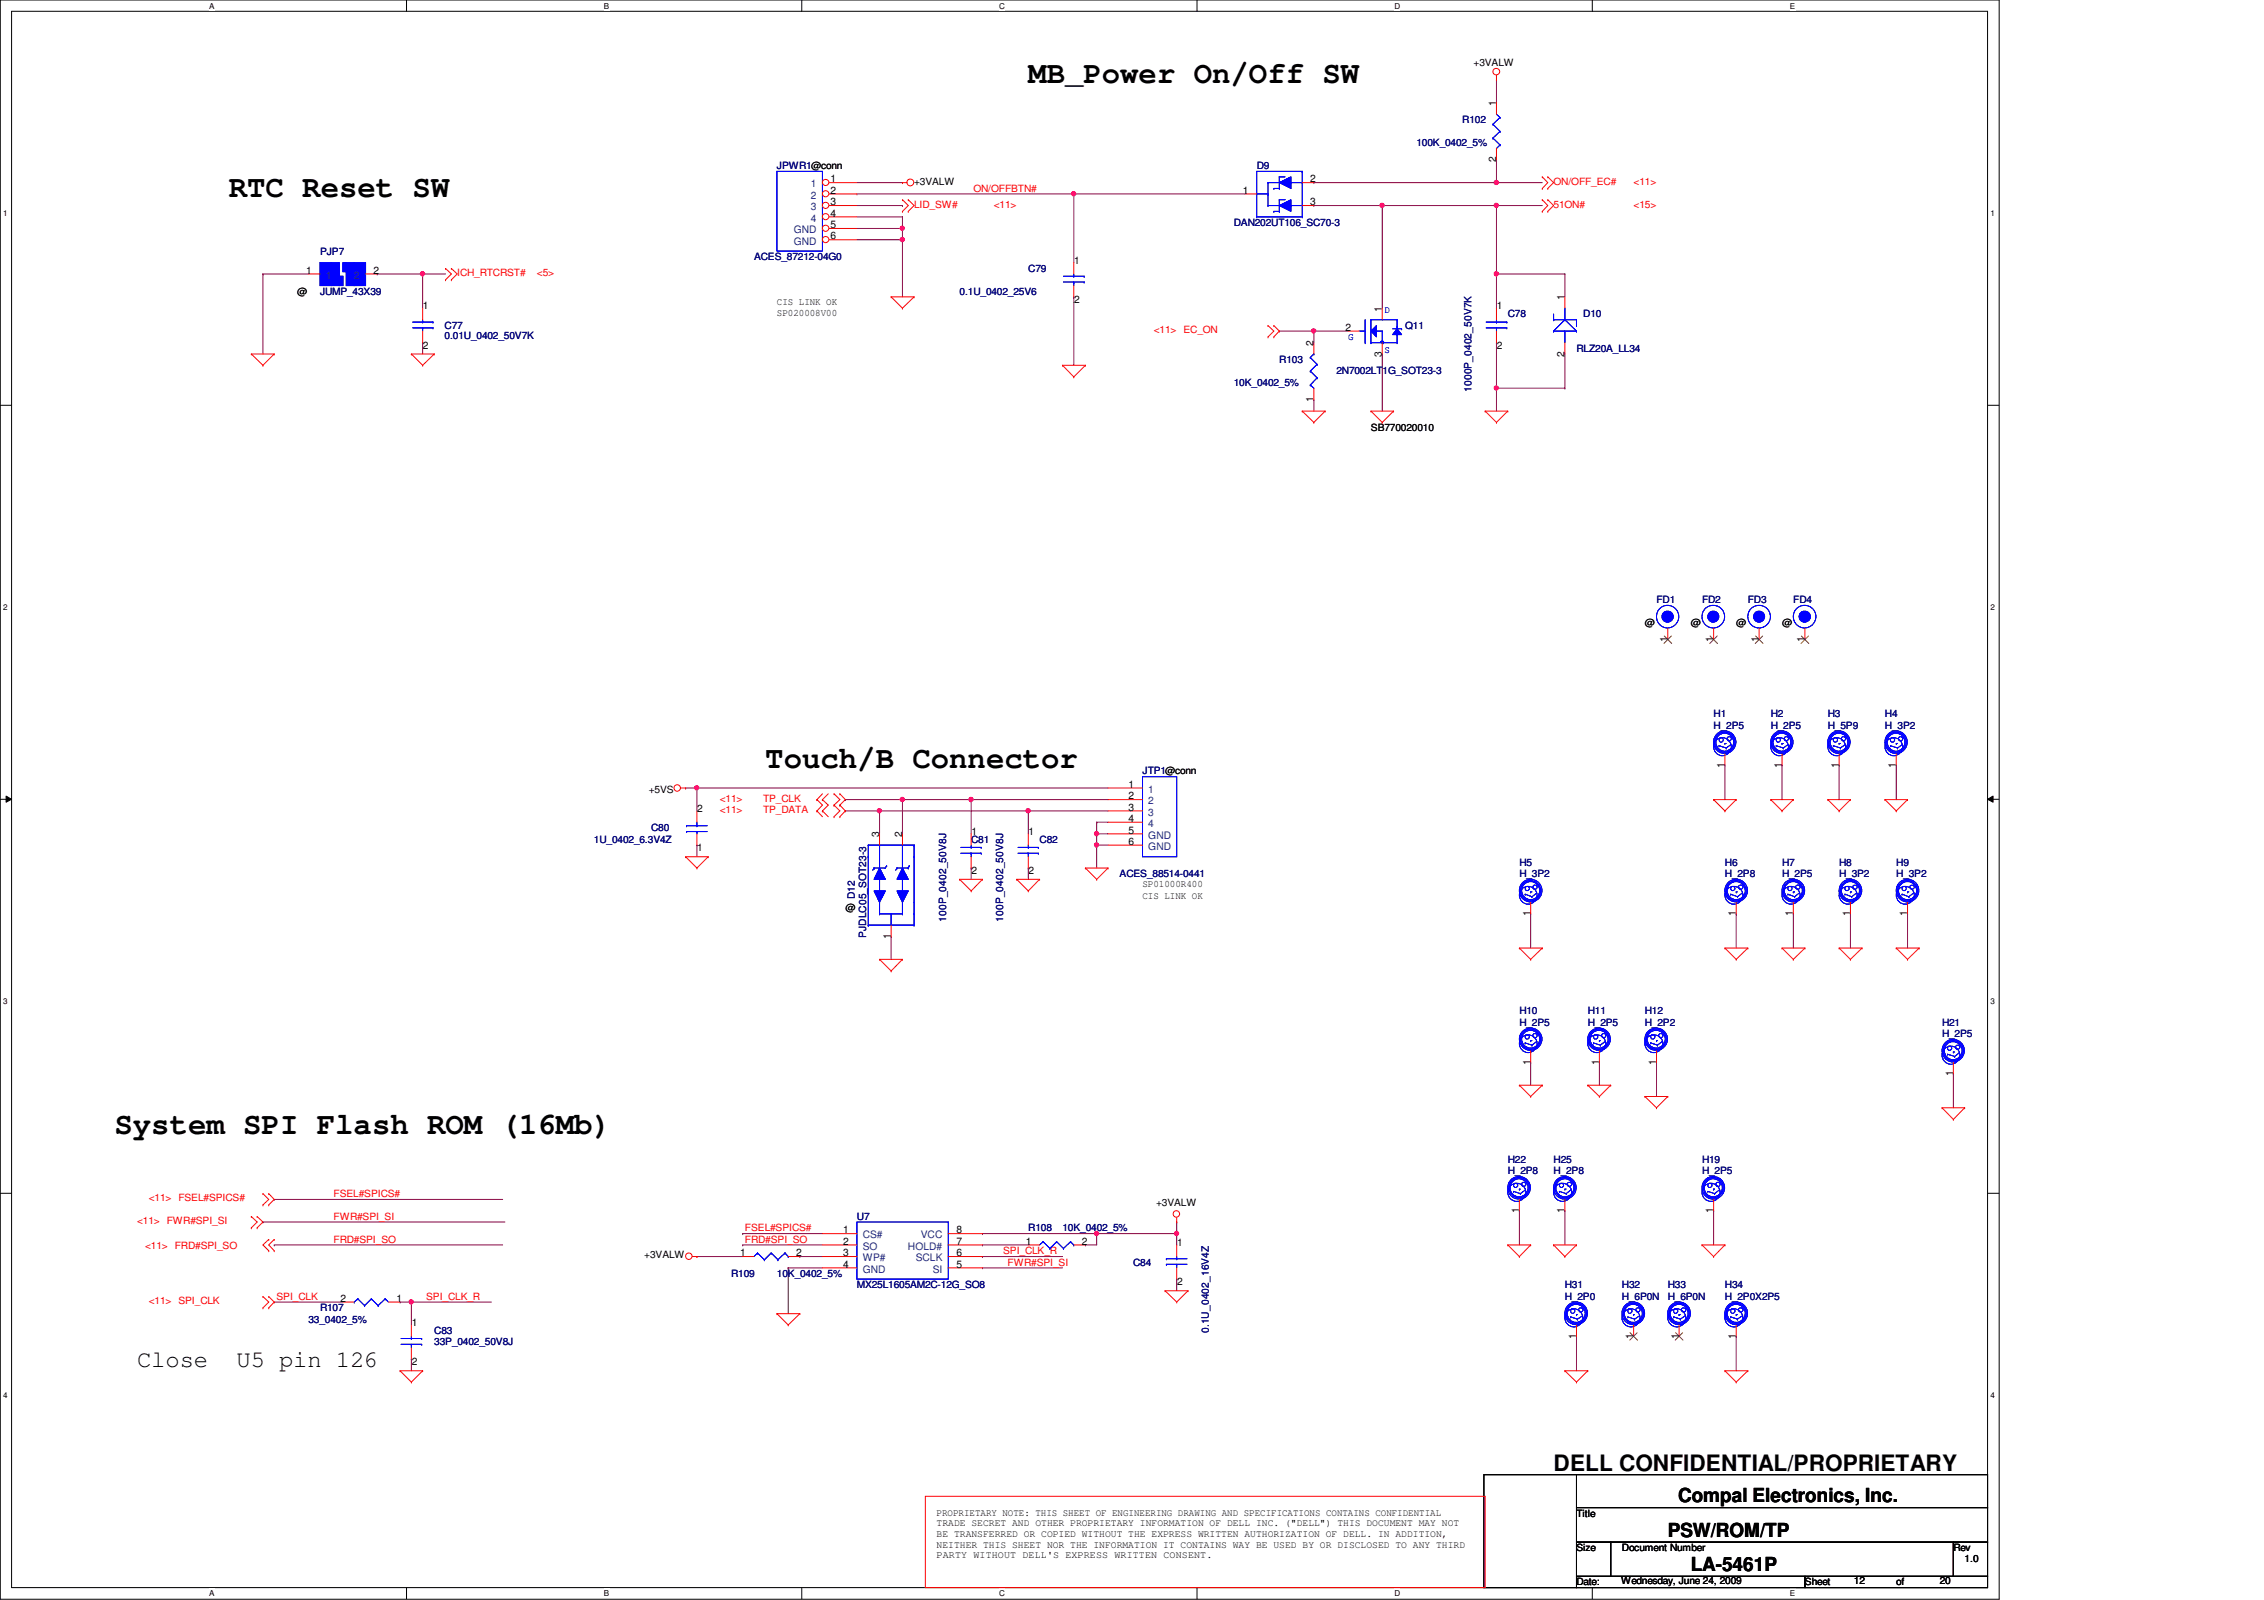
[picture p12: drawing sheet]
<svg xmlns="http://www.w3.org/2000/svg" width="297mm" height="210mm" viewBox="0 0 297 210" stroke-linecap="round" stroke-linejoin="round" font-family="sans-serif">
<defs><g id="words">
<g font-size="4">
<text x="134.9" y="10.9">MB_Power On/Off SW</text>
<text x="30" y="25.9">RTC Reset SW</text>
<text x="100.4" y="100.8">Touch/B Connector</text>
<text x="15" y="148.7">System SPI Flash ROM (16Mb)</text>
</g>
<g font-size="3.1">
<text x="18" y="179.3">Close</text>
<text x="31" y="179.3">U5 pin 126</text>
</g>
<text font-size="3" x="203.8" y="193">DELL CONFIDENTIAL/PROPRIETARY</text>
<g font-size="2.5">
<text x="220.2" y="197">Compal Electronics, Inc.</text>
<text x="218.8" y="201.7">PSW/ROM/TP</text>
<text x="221.8" y="206.2">LA-5461P</text>
</g>
<g font-size="1.4">
<text x="196.3" y="13.9" transform="rotate(-90 196.3 13.9)">1</text>
<text x="109" y="23.9">1</text>
<text x="171.9" y="23.9">2</text>
<text x="196.3" y="21.3" transform="rotate(-90 196.3 21.3)">2</text>
<text x="109" y="25.4">2</text>
<text x="109" y="26.9">3</text>
<text x="109" y="28.4">4</text>
<text x="109" y="29.9">5</text>
<text x="163.1" y="25.4">1</text>
<text x="171.9" y="26.9">3</text>
<text x="40.2" y="35.9">1</text>
<text x="49" y="35.9">2</text>
<text x="109" y="31.4">6</text>
<text x="140.9" y="34.6">1</text>
<text x="55.5" y="40.6">1</text>
<text x="140.9" y="39.8">2</text>
<text x="181.3" y="40.9" transform="rotate(-90 181.3 40.9)">1</text>
<text x="196.4" y="40.6">1</text>
<text x="205.3" y="39.4" transform="rotate(-90 205.3 39.4)">1</text>
<text x="55.5" y="45.7">2</text>
<text x="172.3" y="45.4" transform="rotate(-90 172.3 45.4)">2</text>
<text x="176.5" y="43.4">2</text>
<text x="181.3" y="46.8" transform="rotate(-90 181.3 46.8)">3</text>
<text x="196.4" y="45.7">2</text>
<text x="205.3" y="46.8" transform="rotate(-90 205.3 46.8)">2</text>
<text x="172.3" y="52.7" transform="rotate(-90 172.3 52.7)">1</text>
<text x="218.8" y="84.2" transform="rotate(-90 218.8 84.2)">1</text>
<text x="224.8" y="84.2" transform="rotate(-90 224.8 84.2)">1</text>
<text x="230.8" y="84.2" transform="rotate(-90 230.8 84.2)">1</text>
<text x="236.8" y="84.2" transform="rotate(-90 236.8 84.2)">1</text>
<text x="226.3" y="100.7" transform="rotate(-90 226.3 100.7)">1</text>
<text x="233.8" y="100.7" transform="rotate(-90 233.8 100.7)">1</text>
<text x="241.3" y="100.7" transform="rotate(-90 241.3 100.7)">1</text>
<text x="248.7" y="100.7" transform="rotate(-90 248.7 100.7)">1</text>
<text x="91.5" y="106.5">2</text>
<text x="148.1" y="107.8">4</text>
<text x="148.1" y="103.3">1</text>
<text x="148.1" y="104.9">2</text>
<text x="148.1" y="106.3">3</text>
<text x="91.5" y="111.7">1</text>
<text x="115.4" y="109.8" transform="rotate(-90 115.4 109.8)">3</text>
<text x="118.4" y="109.8" transform="rotate(-90 118.4 109.8)">2</text>
<text x="127.5" y="109.5">1</text>
<text x="135" y="109.5">1</text>
<text x="148.1" y="110.8">6</text>
<text x="148.1" y="109.3">5</text>
<text x="127.5" y="114.7">2</text>
<text x="135" y="114.7">2</text>
<text x="116.9" y="123.2" transform="rotate(-90 116.9 123.2)">1</text>
<text x="200.8" y="120.2" transform="rotate(-90 200.8 120.2)">1</text>
<text x="227.7" y="120.2" transform="rotate(-90 227.7 120.2)">1</text>
<text x="235.2" y="120.2" transform="rotate(-90 235.2 120.2)">1</text>
<text x="242.7" y="120.2" transform="rotate(-90 242.7 120.2)">1</text>
<text x="250.2" y="120.2" transform="rotate(-90 250.2 120.2)">1</text>
<text x="200.8" y="139.7" transform="rotate(-90 200.8 139.7)">1</text>
<text x="209.8" y="139.7" transform="rotate(-90 209.8 139.7)">1</text>
<text x="217.3" y="139.7" transform="rotate(-90 217.3 139.7)">1</text>
<text x="256.2" y="141.2" transform="rotate(-90 256.2 141.2)">1</text>
<text x="110.6" y="161.8">1</text>
<text x="125.5" y="161.8">8</text>
<text x="199.3" y="159.2" transform="rotate(-90 199.3 159.2)">1</text>
<text x="205.3" y="159.2" transform="rotate(-90 205.3 159.2)">1</text>
<text x="224.8" y="159.2" transform="rotate(-90 224.8 159.2)">1</text>
<text x="97.1" y="164.8">1</text>
<text x="104.5" y="164.8">2</text>
<text x="110.6" y="163.3">2</text>
<text x="110.6" y="164.8">3</text>
<text x="110.6" y="166.3">4</text>
<text x="125.5" y="163.3">7</text>
<text x="125.5" y="164.8">6</text>
<text x="125.5" y="166.3">5</text>
<text x="134.6" y="163.3">1</text>
<text x="141.9" y="163.3">2</text>
<text x="154.4" y="163.5">1</text>
<text x="44.7" y="170.8">2</text>
<text x="52" y="170.8">1</text>
<text x="54" y="173.9">1</text>
<text x="154.4" y="168.6">2</text>
<text x="54" y="179.1">2</text>
<text x="206.8" y="175.6" transform="rotate(-90 206.8 175.6)">1</text>
<text x="214.3" y="175.6" transform="rotate(-90 214.3 175.6)">1</text>
<text x="220.3" y="175.6" transform="rotate(-90 220.3 175.6)">1</text>
<text x="227.7" y="175.6" transform="rotate(-90 227.7 175.6)">1</text>
</g>
<g font-size="1.4" fill="#004080">
<text x="106.4" y="24.6">1</text>
<text x="106.4" y="26.1">2</text>
<text x="106.4" y="27.6">3</text>
<text x="106.4" y="29.1">4</text>
<text x="104.1" y="30.6">GND</text>
<text x="104.1" y="32.1">GND</text>
<text x="42.8" y="36.6">1</text>
<text x="46.4" y="36.6">2</text>
<text x="150.7" y="104">1</text>
<text x="150.7" y="105.5">2</text>
<text x="150.7" y="107">3</text>
<text x="150.7" y="108.5">4</text>
<text x="150.7" y="111.5">GND</text>
<text x="150.7" y="110">GND</text>
<text x="113.2" y="162.5">CS#</text>
<text x="113.2" y="164">SO</text>
<text x="113.2" y="165.5">WP#</text>
<text x="113.2" y="167">GND</text>
<text x="119.1" y="164">HOLD#</text>
<text x="120.1" y="165.5">SCLK</text>
<text x="120.8" y="162.5">VCC</text>
<text x="122.4" y="167">SI</text>
</g>
<g font-size="1.3">
<text x="193.3" y="8.7">+3VALW</text>
<text x="119.9" y="24.3">+3VALW</text>
<text x="39" y="38.7">@</text>
<text x="101.9" y="40">CIS LINK OK</text>
<text x="101.9" y="41.5">SP020008V00</text>
<text x="179.9" y="56.6">SB770020010</text>
<text x="215.8" y="82.1">@</text>
<text x="221.8" y="82.1">@</text>
<text x="227.8" y="82.1">@</text>
<text x="233.8" y="82.1">@</text>
<text x="85.1" y="104">+5VS</text>
<text x="110.9" y="119.5">@</text>
<text x="149.9" y="116.4">SP01000R400</text>
<text x="149.9" y="117.9">CIS LINK OK</text>
<text x="151.7" y="158.2">+3VALW</text>
<text x="84.5" y="165.1">+3VALW</text>
<text x="122.9" y="198.8">PROPRIETARY NOTE: THIS SHEET OF ENGINEERING DRAWING AND SPECIFICATIONS CONTAINS CONFIDENTIAL</text>
<text x="122.9" y="200.2">TRADE SECRET AND OTHER PROPRIETARY INFORMATION OF DELL INC. (&quot;DELL&quot;) THIS DOCUMENT MAY NOT</text>
<text x="122.9" y="201.6">BE TRANSFERRED OR COPIED WITHOUT THE EXPRESS WRITTEN AUTHORIZATION OF DELL. IN ADDITION,</text>
<text x="122.9" y="203">NEITHER THIS SHEET NOR THE INFORMATION IT CONTAINS WAY BE USED BY OR DISCLOSED TO ANY THIRD</text>
<text x="206.8" y="199">Title</text>
<text x="206.8" y="203.5">Size</text>
<text x="212.8" y="203.5">Document Number</text>
<text x="256.3" y="203.5">Rev</text>
<text x="122.9" y="204.4">PARTY WITHOUT DELL'S EXPRESS WRITTEN CONSENT.</text>
<text x="206.8" y="208">Date:</text>
<text x="212.7" y="207.8">Wednesday, June 24, 2009</text>
<text x="236.8" y="208">Sheet</text>
<text x="243.2" y="207.8">12</text>
<text x="248.8" y="208">of</text>
<text x="254.5" y="207.8">20</text>
<text x="257.8" y="205">1.0</text>
</g>
<g font-size="1.3" fill="#000080">
<text x="191.9" y="16.2">R102</text>
<text x="101.9" y="22.1">JPWR1@conn</text>
<text x="164.9" y="22.1">D9</text>
<text x="185.8" y="19.1">100K_0402_5%</text>
<text x="161.9" y="29.6">DAN202UT106_SC70-3</text>
<text x="42" y="33.4">PJP7</text>
<text x="98.9" y="34.1">ACES_87212-04G0</text>
<text x="134.9" y="35.6">C79</text>
<text x="42" y="38.7">JUMP_43X39</text>
<text x="125.9" y="38.7">0.1U_0402_25V6</text>
<text x="197.8" y="41.6">C78</text>
<text x="207.7" y="41.6">D10</text>
<text x="58.3" y="43.1">C77</text>
<text x="58.3" y="44.5">0.01U_0402_50V7K</text>
<text x="167.8" y="47.6">R103</text>
<text x="184.4" y="43.1">Q11</text>
<text x="206.8" y="46.1">RLZ20A_LL34</text>
<text x="161.9" y="50.6">10K_0402_5%</text>
<text x="175.3" y="49.1">2N7002LT1G_SOT23-3</text>
<text x="193.1" y="51.4" transform="rotate(-90 193.1 51.4)">1000P_0402_50V7K</text>
<text x="217.3" y="79.1">FD1</text>
<text x="223.3" y="79.1">FD2</text>
<text x="229.3" y="79.1">FD3</text>
<text x="235.3" y="79.1">FD4</text>
<text x="224.8" y="94.1">H1</text>
<text x="224.8" y="95.6">H_2P5</text>
<text x="232.3" y="94.1">H2</text>
<text x="232.3" y="95.6">H_2P5</text>
<text x="239.8" y="94.1">H3</text>
<text x="239.8" y="95.6">H_5P9</text>
<text x="247.3" y="94.1">H4</text>
<text x="247.3" y="95.6">H_3P2</text>
<text x="149.9" y="101.6">JTP1@conn</text>
<text x="77.9" y="110.6">1U_0402_6.3V4Z</text>
<text x="85.4" y="109.1">C80</text>
<text x="127.4" y="110.6">C81</text>
<text x="136.4" y="110.6">C82</text>
<text x="199.3" y="113.6">H5</text>
<text x="226.3" y="113.6">H6</text>
<text x="233.8" y="113.6">H7</text>
<text x="241.3" y="113.6">H8</text>
<text x="248.8" y="113.6">H9</text>
<text x="112.1" y="117.9" transform="rotate(-90 112.1 117.9)">D12</text>
<text x="146.9" y="115.1">ACES_88514-0441</text>
<text x="199.3" y="115.1">H_3P2</text>
<text x="226.3" y="115.1">H_2P8</text>
<text x="233.8" y="115.1">H_2P5</text>
<text x="241.3" y="115.1">H_3P2</text>
<text x="248.8" y="115.1">H_3P2</text>
<text x="113.7" y="123" transform="rotate(-90 113.7 123)">PJDLC05_SOT23-3</text>
<text x="124.1" y="120.9" transform="rotate(-90 124.1 120.9)">100P_0402_50V8J</text>
<text x="131.6" y="120.9" transform="rotate(-90 131.6 120.9)">100P_0402_50V8J</text>
<text x="199.3" y="133.1">H10</text>
<text x="199.3" y="134.5">H_2P5</text>
<text x="208.3" y="133.1">H11</text>
<text x="208.3" y="134.5">H_2P5</text>
<text x="215.8" y="133.1">H12</text>
<text x="215.8" y="134.5">H_2P2</text>
<text x="254.8" y="134.5">H21</text>
<text x="254.8" y="136.1">H_2P5</text>
<text x="197.8" y="152.5">H22</text>
<text x="197.8" y="154">H_2P8</text>
<text x="203.8" y="152.5">H25</text>
<text x="203.8" y="154">H_2P8</text>
<text x="223.3" y="152.5">H19</text>
<text x="223.3" y="154">H_2P5</text>
<text x="112.4" y="160">U7</text>
<text x="134.9" y="161.5">R108</text>
<text x="139.4" y="161.5">10K_0402_5%</text>
<text x="95.9" y="167.5">R109</text>
<text x="101.9" y="167.5">10K_0402_5%</text>
<text x="148.7" y="166">C84</text>
<text x="40.5" y="173.5">33_0402_5%</text>
<text x="42" y="172">R107</text>
<text x="112.4" y="169">MX25L1605AM2C-12G_SO8</text>
<text x="205.3" y="169">H31</text>
<text x="205.3" y="170.5">H_2P0</text>
<text x="212.8" y="169">H32</text>
<text x="212.8" y="170.5">H_6P0N</text>
<text x="218.8" y="169">H33</text>
<text x="218.8" y="170.5">H_6P0N</text>
<text x="226.3" y="169">H34</text>
<text x="226.3" y="170.5">H_2P0X2P5</text>
<text x="57" y="175">C83</text>
<text x="57" y="176.5">33P_0402_50V8J</text>
<text x="158.6" y="174.9" transform="rotate(-90 158.6 174.9)">0.1U_0402_16V4Z</text>
</g>
<g font-size="1.3" fill="#f00">
<text x="119.9" y="27.3">LID_SW#</text>
<text x="127.7" y="25.1">ON/OFFBTN#</text>
<text x="130.4" y="27.3">&lt;11&gt;</text>
<text x="203.8" y="24.3">ON/OFF_EC#</text>
<text x="203.8" y="27.3">51ON#</text>
<text x="214.3" y="24.3">&lt;11&gt;</text>
<text x="214.3" y="27.3">&lt;15&gt;</text>
<text x="60" y="36.2">ICH_RTCRST#</text>
<text x="70.4" y="36.2">&lt;5&gt;</text>
<text x="151.4" y="43.7">&lt;11&gt; EC_ON</text>
<text x="94.4" y="105.2">&lt;11&gt;</text>
<text x="94.4" y="106.7">&lt;11&gt;</text>
<text x="100.1" y="105.2">TP_CLK</text>
<text x="100.1" y="106.7">TP_DATA</text>
<text x="18" y="160.6">&lt;11&gt; FWR#SPI_SI</text>
<text x="19.5" y="157.6">&lt;11&gt; FSEL#SPICS#</text>
<text x="43.8" y="160">FWR#SPI_SI</text>
<text x="43.8" y="157.1">FSEL#SPICS#</text>
<text x="97.7" y="161.5">FSEL#SPICS#</text>
<text x="19" y="163.9">&lt;11&gt; FRD#SPI_SO</text>
<text x="43.8" y="163">FRD#SPI_SO</text>
<text x="97.7" y="163">FRD#SPI_SO</text>
<text x="131.6" y="164.5">SPI_CLK_R</text>
<text x="132.2" y="166">FWR#SPI_SI</text>
<text x="19.5" y="171.1">&lt;11&gt; SPI_CLK</text>
<text x="36.3" y="170.5">SPI_CLK</text>
<text x="55.9" y="170.5">SPI_CLK_R</text>
</g>
<g font-size="1.3" fill="#00f">
<text x="181.6" y="41.1">D</text>
<text x="176.9" y="44.7">G</text>
<text x="181.6" y="46.3">S</text>
</g>
<g font-size="1.1">
<text x="27.4" y="1.1">A</text>
<text x="79.2" y="1.1">B</text>
<text x="131.1" y="1.1">C</text>
<text x="183" y="1.1">D</text>
<text x="234.8" y="1.1">E</text>
<text x=".4" y="28.3">1</text>
<text x="261.2" y="28.3">1</text>
<text x=".4" y="80">2</text>
<text x="261.2" y="80">2</text>
<text x=".4" y="131.7">3</text>
<text x="261.2" y="131.7">3</text>
<text x=".4" y="183.3">4</text>
<text x="261.2" y="183.3">4</text>
<text x="27.4" y="209.4">A</text>
<text x="79.2" y="209.4">B</text>
<text x="131.1" y="209.4">C</text>
<text x="183" y="209.4">D</text>
<text x="234.8" y="209.4">E</text>
</g>
</g></defs>
<path d="M0 0h262.3v209.8h-262.3zM1.5 1.5h259.3v206.8h-259.3z" fill="none" stroke="#000" stroke-width=".13"/>
<g fill="#fff">
<path d="M27.4 .2h.7v1.2h-.7z"/>
<path d="M27.4 208.4h.7v1.2h-.7z"/>
</g>
<path d="M53.3 0v1.5M53.3 208.3v1.5" fill="none" stroke="#000" stroke-width=".13"/>
<g fill="#fff">
<path d="M79.2 .2h.8v1.2h-.8z"/>
<path d="M79.2 208.4h.8v1.2h-.8z"/>
</g>
<path d="M105.2 0v1.5M105.2 208.3v1.5" fill="none" stroke="#000" stroke-width=".13"/>
<g fill="#fff">
<path d="M131.1 .2h.8v1.2h-.8z"/>
<path d="M131.1 208.4h.8v1.2h-.8z"/>
</g>
<path d="M157.1 0v1.5M157.1 208.3v1.5" fill="none" stroke="#000" stroke-width=".13"/>
<g fill="#fff">
<path d="M183 .2h.7v1.2h-.7z"/>
<path d="M183 208.4h.7v1.2h-.7z"/>
</g>
<path d="M208.9 0v1.5M208.9 208.3v1.5" fill="none" stroke="#000" stroke-width=".13"/>
<g fill="#fff">
<path d="M234.8 .2h.7v1.2h-.7z"/>
<path d="M234.8 208.4h.7v1.2h-.7z"/>
<path d="M.4 27.3h.6v1.2h-.6z"/>
<path d="M261.2 27.3h.5v1.2h-.5z"/>
<path d="M.4 79h.6v1.2h-.6z"/>
<path d="M261.2 79h.5v1.2h-.5z"/>
</g>
<path d="M0 53.2h1.5M260.8 53.2h1.5" fill="none" stroke="#000" stroke-width=".13"/>
<g fill="#fff">
<path d="M.4 130.7h.6v1.2h-.6z"/>
<path d="M261.2 130.7h.5v1.2h-.5z"/>
</g>
<path d="M0 104.9h1.5M.8 104.4l.7 .5-.7 .3zM260.8 104.9l.7-.5v.8zM260.8 104.9h1.5" fill="none" stroke="#000" stroke-width=".13"/>
<path d="M.8 104.4l.7 .5-.7 .3zM260.8 104.9l.7-.5v.8z" fill="#000"/>
<g fill="#fff">
<path d="M.4 182.4h.6v1.2h-.6z"/>
<path d="M261.2 182.4h.5v1.2h-.5z"/>
</g>
<path d="M0 156.5h1.5M260.8 156.5h1.5" fill="none" stroke="#000" stroke-width=".13"/>
<path d="M34.5 35.9h.1M34.5 35.9h6M55.5 35.9h.1M55.5 35.9v4.5M55.5 45h.1M55.5 45v1.4" fill="none" stroke="#800040" stroke-width=".13"/>
<circle cx="55.4" cy="35.9" r=".29" fill="#f0f"/>
<circle cx="55.4" cy="35.9" r=".29" fill="none" stroke="#f0f" stroke-width=".13"/>
<g fill="none" stroke="#800040" stroke-width=".13">
<path d="M34.5 35.9h.1M34.5 35.9v10.5M49.5 35.9h.1M49.5 35.9h9M55.5 35.9h.1M90 103.4h.1M90 103.4h55.4M91.4 103.4h.1M91.4 103.4v3M200.8 119.9h.1M200.8 119.9v4.5M226.3 100.4h.1"/>
<path d="M226.3 100.4v4.5M227.8 119.9h.1M227.8 119.9v4.5M233.8 100.4h.1M233.8 100.4v4.5M235.3 119.9h.1M235.3 119.9v4.5M241.3 100.4h.1M241.3 100.4v4.5M242.8 119.9h.1M242.8 119.9v4.5M248.8 100.4h.1"/>
<path d="M248.8 100.4v4.5M250.3 119.9h.1M250.3 119.9v4.5M200.8 139.4h.1M200.8 139.4v3M209.8 139.4h.1M209.8 139.4v3M217.3 139.4h.1M217.3 139.4v4.4"/>
</g>
<circle cx="91.4" cy="103.4" r=".29" fill="#f0f"/>
<circle cx="91.4" cy="103.4" r=".29" fill="none" stroke="#f0f" stroke-width=".13"/>
<path d="M91.4 110.9h.1M91.4 110.9v1.5M110.9 104.9h.1M110.9 104.9h7.5M118.4 104.9h.1M118.4 104.9v4.5M127.4 104.9h.1M127.4 104.9h18M127.4 104.9v4.5M116.9 122.9h.1M116.9 122.9v3" fill="none" stroke="#800040" stroke-width=".13"/>
<circle cx="127.4" cy="104.9" r=".29" fill="#f0f"/>
<circle cx="127.4" cy="104.9" r=".29" fill="none" stroke="#f0f" stroke-width=".13"/>
<path d="M134.9 106.4h.1M134.9 106.4h10.5" fill="none" stroke="#800040" stroke-width=".13"/>
<circle cx="134.9" cy="106.4" r=".29" fill="#f0f"/>
<circle cx="134.9" cy="106.4" r=".29" fill="none" stroke="#f0f" stroke-width=".13"/>
<path d="M118.4 104.9h.1M118.4 104.9h9" fill="none" stroke="#800040" stroke-width=".13"/>
<circle cx="118.4" cy="104.9" r=".29" fill="#f0f"/>
<circle cx="118.4" cy="104.9" r=".29" fill="none" stroke="#f0f" stroke-width=".13"/>
<path d="M115.4 106.4h.1M115.4 106.4h19.5M127.4 113.9h.1M127.4 113.9v1.5M134.9 113.9h.1M134.9 113.9v1.5" fill="none" stroke="#800040" stroke-width=".13"/>
<circle cx="115.4" cy="106.4" r=".29" fill="#f0f"/>
<circle cx="115.4" cy="106.4" r=".29" fill="none" stroke="#f0f" stroke-width=".13"/>
<path d="M110.9 106.4h.1M110.9 106.4h4.5M115.4 106.4h.1M115.4 106.4v3M134.9 106.4h.1M134.9 106.4v3M143.9 107.9h.1M143.9 110.9h.1M143.9 107.9h1.5M143.9 110.9v3" fill="none" stroke="#800040" stroke-width=".13"/>
<circle cx="143.9" cy="110.8" r=".29" fill="#f0f"/>
<circle cx="143.9" cy="110.8" r=".29" fill="none" stroke="#f0f" stroke-width=".13"/>
<path d="M54 170.8h.1M54 170.8v3" fill="none" stroke="#800040" stroke-width=".13"/>
<circle cx="53.9" cy="170.8" r=".29" fill="#f0f"/>
<circle cx="53.9" cy="170.8" r=".29" fill="none" stroke="#f0f" stroke-width=".13"/>
<g fill="none" stroke="#800040" stroke-width=".13">
<path d="M140.9 38.9h.1M140.9 25.4h.1M140.9 38.9v9M140.9 25.4h22.5M36 157.4h.1M36 157.4h30M34.5 160.3h.1M34.5 160.3h31.7M36 170.8h.1M36 163.3h.1M36 170.8h9M36 163.3h30"/>
<path d="M52.5 170.8h.1M52.5 170.8h12M54 178.3h.1M54 170.8h.1M54 178.3v1.5"/>
</g>
<circle cx="140.9" cy="25.4" r=".29" fill="#f0f"/>
<circle cx="140.9" cy="25.4" r=".29" fill="none" stroke="#f0f" stroke-width=".13"/>
<path d="M172.4 43.4h.1M172.4 43.4h4.5M172.4 43.4v1.6M181.4 46.4h.1M181.4 46.4v7.5" fill="none" stroke="#800040" stroke-width=".13"/>
<circle cx="172.3" cy="43.4" r=".29" fill="#f0f"/>
<circle cx="172.3" cy="43.4" r=".29" fill="none" stroke="#f0f" stroke-width=".13"/>
<path d="M181.4 27h.1M181.4 27v13.4" fill="none" stroke="#800040" stroke-width=".13"/>
<circle cx="181.3" cy="26.9" r=".29" fill="#f0f"/>
<circle cx="181.3" cy="26.9" r=".29" fill="none" stroke="#f0f" stroke-width=".13"/>
<path d="M172.4 27h.1M172.4 27h9M196.3 27h.1M196.3 27h6M196.3 35.9v4.5M167.8 43.4h.1M167.8 43.4h4.6M172.4 52.5h.1M172.4 52.5v1.4M196.3 40.4h.1M196.3 50.9h.1M196.3 50.9v3" fill="none" stroke="#800040" stroke-width=".13"/>
<circle cx="196.3" cy="26.9" r=".29" fill="#f0f"/>
<circle cx="196.3" cy="26.9" r=".29" fill="none" stroke="#f0f" stroke-width=".13"/>
<path d="M196.3 21h.1M196.3 24h.1M196.3 21v3M196.3 24h6" fill="none" stroke="#800040" stroke-width=".13"/>
<circle cx="196.3" cy="23.9" r=".29" fill="#f0f"/>
<circle cx="196.3" cy="23.9" r=".29" fill="none" stroke="#f0f" stroke-width=".13"/>
<path d="M196.3 27h.1M196.3 35.9h.1M196.3 27v8.9M196.3 35.9h9" fill="none" stroke="#800040" stroke-width=".13"/>
<circle cx="196.3" cy="35.9" r=".29" fill="#f0f"/>
<circle cx="196.3" cy="35.9" r=".29" fill="none" stroke="#f0f" stroke-width=".13"/>
<path d="M205.3 35.9h.1M205.3 35.9v3M196.3 50.9h.1M196.3 50.9h9M205.3 50.9h.1M205.3 46.4v4.5" fill="none" stroke="#800040" stroke-width=".13"/>
<circle cx="196.3" cy="50.9" r=".29" fill="#f0f"/>
<circle cx="196.3" cy="50.9" r=".29" fill="none" stroke="#f0f" stroke-width=".13"/>
<path d="M196.3 10.5h.1M196.3 10.5v3M172.4 24h.1M172.4 24h23.9M181.4 27h.1M181.4 27h14.9M196.3 45h.1M196.3 45v5.9M143.9 109.4h.1M143.9 109.4h1.5" fill="none" stroke="#800040" stroke-width=".13"/>
<circle cx="143.9" cy="109.4" r=".29" fill="#f0f"/>
<circle cx="143.9" cy="109.4" r=".29" fill="none" stroke="#f0f" stroke-width=".13"/>
<g fill="none" stroke="#800040" stroke-width=".13">
<path d="M143.9 107.9h.1M143.9 110.9h.1M143.9 109.4h.1M143.9 107.9v3M143.9 110.9h1.5M128.9 166.3h.1M128.9 164.8h.1M128.9 166.3h10.5M128.9 164.8h10.5M143.9 161.8h.1M143.9 161.8h10.5M154.4 167.8h.1"/>
<path d="M154.4 160.3h.1M154.4 161.8h.1M154.4 160.3v3M154.4 167.8v1.5"/>
</g>
<circle cx="154.4" cy="161.8" r=".29" fill="#f0f"/>
<circle cx="154.4" cy="161.8" r=".29" fill="none" stroke="#f0f" stroke-width=".13"/>
<circle cx="143.9" cy="161.8" r=".29" fill="#f0f"/>
<circle cx="143.9" cy="161.8" r=".29" fill="none" stroke="#f0f" stroke-width=".13"/>
<g fill="none" stroke="#800040" stroke-width=".13">
<path d="M112.4 25.4h.1M112.4 25.4h28.5M112.4 31.5h6M118.4 31.5h.1M118.4 31.5v7.4M140.9 25.4h.1M140.9 25.4v9.1M256.3 140.8h.1M256.3 140.8v4.5M91.4 164.8h.1M91.4 164.8h6M97.4 161.8h.1"/>
<path d="M97.4 163.3h.1M97.4 163.3h10.5M97.4 161.8h10.5M103.4 166.3h.1M103.4 166.3v6M103.4 166.3h4.5M104.9 164.8h.1M104.9 164.8h3M128.9 163.3h.1M128.9 161.8h.1M128.9 163.3h6M128.9 161.8h15"/>
<path d="M142.4 163.3h.1M143.9 161.8h.1M143.9 161.8v1.5h-1.5"/>
</g>
<circle cx="118.4" cy="31.4" r=".29" fill="#f0f"/>
<circle cx="118.4" cy="31.4" r=".29" fill="none" stroke="#f0f" stroke-width=".13"/>
<path d="M112.4 30h6M118.4 30h.1" fill="none" stroke="#800040" stroke-width=".13"/>
<circle cx="118.4" cy="29.9" r=".29" fill="#f0f"/>
<circle cx="118.4" cy="29.9" r=".29" fill="none" stroke="#f0f" stroke-width=".13"/>
<g fill="none" stroke="#800040" stroke-width=".13">
<path d="M112.4 28.4h6M112.4 27h6M112.4 24h6M118.4 31.5h.1M118.4 28.4h.1M118.4 27h.1M118.4 24h.1M118.4 30h.1M118.4 28.4v3.1M199.3 158.8h.1M199.3 158.8v4.5M205.3 158.8h.1"/>
<path d="M205.3 158.8v4.5M224.8 158.8h.1M224.8 158.8v4.5M206.8 175.3h.1M206.8 175.3v4.5M227.8 175.3h.1M227.8 175.3v4.5"/>
</g>
<g fill="none" stroke="#f00" stroke-width=".13">
<path d="M196.3 10.5h.1M196.3 9.9v.6M58.5 36.7h.1M58.5 35.2h.1M58.5 35.2l.7 .7-.7 .8M59.2 36.7h.1M59.2 35.2h.1M59.2 35.2l.8 .7-.8 .8M116.9 38.9h.1M116.9 38.9h3M116.9 38.9l1.5 1.5M118.4 24h.1"/>
<path d="M118.4 27.7h.1M118.4 26.2h.1M118.4 24h.6M118.4 26.2l.8 .8-.8 .7M119.2 27.7h.1M119.2 26.2h.1M119.2 26.2l.7 .8-.7 .7M119.9 38.9h.1M119.9 38.9l-1.5 1.5M202.3 24.7h.1M202.3 23.2h.1M202.3 27.7h.1"/>
<path d="M202.3 26.2h.1M202.3 23.2l.8 .8-.8 .7M202.3 26.2l.8 .8-.8 .7M203.1 24.7h.1M203.1 23.2h.1M203.1 27.7h.1M203.1 26.2h.1M203.1 23.2l.7 .8-.7 .7M203.1 26.2l.7 .8-.7 .7M33 46.4h.1M33 46.4h3M33 46.4l1.5 1.5"/>
<path d="M34.5 47.9h.1M36 46.4h.1M36 46.4l-1.5 1.5M54 46.4h.1M54 46.4h3M54 46.4l1.5 1.5M55.5 47.9h.1M57 46.4h.1M57 46.4l-1.5 1.5M118.4 40.4h.1M139.4 47.9h.1M139.4 47.9h3"/>
<path d="M139.4 47.9l1.5 1.5M140.9 49.4h.1M142.4 47.9h.1M142.4 47.9l-1.5 1.5M166.4 42.7h.1M166.4 44.2h.1M166.4 42.7l.7 .7-.7 .8M167.1 44.2h.1M167.1 42.7h.1M167.1 42.7l.7 .7-.7 .8M170.9 53.9h.1M170.9 53.9h3"/>
<path d="M170.9 53.9l1.5 1.5M172.4 55.4h.1M173.9 53.9h.1M173.9 53.9l-1.5 1.5M179.9 53.9h.1M179.9 53.9h2.9M179.9 53.9l1.5 1.5M181.4 55.4h.1M182.8 53.9h.1M182.8 53.9l-1.4 1.5M194.9 53.9h.1M194.9 53.9h2.9"/>
<path d="M194.9 53.9l1.4 1.5M196.3 55.4h.1M197.8 53.9h.1M197.8 53.9l-1.5 1.5M89.3 103.4h.7M90 103.4h.1M90 112.4h.1M90 112.4h2.9M90 112.4l1.4 1.5M91.4 113.9h.1M92.9 112.4h.1M92.9 112.4l-1.5 1.5"/>
<path d="M107.2 104.9h.1M107.2 106.4h.1M107.2 104.9l.7 .7-.7 .8M107.2 106.4l.7 .7M107.9 104.9h.1M107.9 106.4h.1M107.9 104.1l-.7 .8M107.9 104.9l.8 .7-.8 .8M107.9 106.4l.8 .7M108.7 104.1l-.8 .8M109.4 104.1h.1M109.4 105.6h.1"/>
<path d="M109.4 107.1h.1M109.4 104.1l.8 .8-.8 .7M109.4 105.6l.8 .8-.8 .7M110.2 105.6h.1M110.2 104.1h.1M110.2 107.1h.1M110.2 104.1l.7 .8-.7 .7M110.2 105.6l.7 .8-.7 .7M125.9 115.4h.1M125.9 115.4h3M125.9 115.4l1.5 1.5M127.4 116.9h.1"/>
<path d="M128.9 115.4h.1M128.9 115.4l-1.5 1.5M133.4 115.4h.1M133.4 115.4h3M133.4 115.4l1.5 1.5M134.9 116.9h.1M134.9 109.4v1.5M134.9 112.4v1.5M136.4 115.4h.1M136.4 115.4l-1.5 1.5M142.4 113.9h.1M142.4 113.9h3"/>
<path d="M142.4 113.9l1.5 1.5M143.9 115.4h.1M145.4 113.9h.1M145.4 113.9l-1.5 1.5M224.8 104.9h.1M224.8 104.9h3M224.8 104.9l1.5 1.5M226.3 106.4h.1M227.8 104.9h.1M227.8 104.9l-1.5 1.5M232.3 104.9h.1M232.3 104.9h3"/>
<path d="M232.3 104.9l1.5 1.5M233.8 106.4h.1M235.3 104.9h.1M235.3 104.9l-1.5 1.5M239.8 104.9h.1M239.8 104.9h3M239.8 104.9l1.5 1.5M241.3 106.4h.1M242.8 104.9h.1M242.8 104.9l-1.5 1.5M247.3 104.9h.1M247.3 104.9h3"/>
<path d="M247.3 104.9l1.5 1.5M248.8 106.4h.1M250.3 104.9h.1M250.3 104.9l-1.5 1.5M115.4 125.9h.1M115.4 125.9h3M115.4 125.9l1.5 1.5M116.9 127.4h.1M118.4 125.9h.1M118.4 125.9l-1.5 1.5M199.3 124.4h.1M199.3 124.4h3"/>
<path d="M199.3 124.4l1.5 1.5M200.8 125.9h.1M202.3 124.4h.1M202.3 124.4l-1.5 1.5M226.3 124.4h.1M226.3 124.4h3M226.3 124.4l1.5 1.5M227.8 125.9h.1M229.3 124.4h.1M229.3 124.4l-1.5 1.5M233.8 124.4h.1M233.8 124.4h3"/>
<path d="M233.8 124.4l1.5 1.5M235.3 125.9h.1M236.8 124.4h.1M236.8 124.4l-1.5 1.5M241.3 124.4h.1M241.3 124.4h3M241.3 124.4l1.5 1.5M242.8 125.9h.1M244.3 124.4h.1M244.3 124.4l-1.5 1.5M248.8 124.4h.1M248.8 124.4h3"/>
<path d="M248.8 124.4l1.5 1.5M250.3 125.9h.1M251.8 124.4h.1M251.8 124.4l-1.5 1.5M33 159.6h.1M33 159.6l.7 .7-.7 .8M33.7 159.6h.1M33.7 159.6l.8 .7-.8 .8M34.5 156.6h.1M34.5 158.1h.1M34.5 156.6l.8 .8-.8 .7M35.3 158.1h.1"/>
<path d="M35.3 156.6h.1M35.3 156.6l.7 .8-.7 .7M154.4 159.7v.6M199.3 142.4h.1M199.3 142.4h3M199.3 142.4l1.5 1.4M200.8 143.8h.1M202.3 142.4h.1M202.3 142.4l-1.5 1.4M208.3 142.4h.1M208.3 142.4h3M208.3 142.4l1.5 1.4"/>
<path d="M209.8 143.8h.1M211.3 142.4h.1M211.3 142.4l-1.5 1.4M215.8 143.8h.1M215.8 143.8h3M215.8 143.8l1.5 1.5M217.3 145.3h.1M218.8 143.8h.1M218.8 143.8l-1.5 1.5M254.8 145.3h.1M254.8 145.3h3M254.8 145.3l1.5 1.6"/>
<path d="M256.3 146.9h.1M257.8 145.3h.1M257.8 145.3l-1.5 1.6M33 161.1h.1M33.7 161.1h.1M34.5 170.1h.1M34.5 171.6h.1M34.5 170.1l.8 .7-.8 .8M35.3 171.6h.1M35.3 170.1h.1M35.3 162.6h.1M35.3 164.1h.1"/>
<path d="M35.3 170.1l.7 .7-.7 .8M35.3 162.6l-.8 .7 .8 .8M36 162.6h.1M36 164.1h.1M36 162.6l-.7 .7 .7 .8M52.5 179.8h.1M52.5 179.8h3M52.5 179.8l1.5 1.5M55.5 179.8h.1M55.5 179.8l-1.5 1.5M90.8 164.8h.6M91.4 164.8h.1"/>
<path d="M101.9 172.3h.1M101.9 172.3h3M101.9 172.3l1.5 1.5M103.4 173.8h.1M104.9 172.3h.1M104.9 172.3l-1.5 1.5M152.9 169.3h.1M152.9 169.3h3M152.9 169.3l1.5 1.5M154.4 160.3h.1M154.4 170.8h.1M155.9 169.3h.1"/>
<path d="M155.9 169.3l-1.5 1.5M197.8 163.3h.1M197.8 163.3h3M197.8 163.3l1.5 1.5M199.3 164.8h.1M200.8 163.3h.1M200.8 163.3l-1.5 1.5M203.8 163.3h.1M203.8 163.3h3M203.8 163.3l1.5 1.5M205.3 164.8h.1M205.3 179.8h.1"/>
<path d="M205.3 179.8h3M205.3 179.8l1.5 1.5M206.8 163.3h.1M206.8 163.3l-1.5 1.5M208.3 179.8h.1M208.3 179.8l-1.5 1.5M223.3 163.3h.1M223.3 163.3h3M223.3 163.3l1.5 1.5M224.8 164.8h.1M226.3 163.3h.1M226.3 179.8h.1"/>
<path d="M226.3 179.8h3M226.3 163.3l-1.5 1.5M226.3 179.8l1.5 1.5M229.3 179.8h.1M229.3 179.8l-1.5 1.5M54 181.3h.1M121.4 196.3h73.5v12h-73.5zM206.8 181.3h.1M227.8 181.3h.1"/>
<circle cx="196.3" cy="9.4" r=".44"/>
<circle cx="119.4" cy="23.9" r=".45"/>
<circle cx="88.9" cy="103.4" r=".43"/>
<circle cx="154.3" cy="159.3" r=".43"/>
<circle cx="90.4" cy="164.8" r=".43"/>
</g>
<path d="M194.7 193.5h12.1v14.8h-12.1zM206.8 193.5h54v4.3h-54zM206.8 197.8h54v4.5h-54zM206.8 202.3h4.5v4.5h-4.5zM206.8 206.8h30v1.5h-30zM211.3 202.3h45v4.5h-45zM236.8 206.8h24v1.5h-24zM256.3 202.3h4.5v4.5h-4.5z" fill="none" stroke="#000" stroke-width=".13"/>
<path d="M133.6 111.9h2.6M133.6 111.2h2.6M134.9 111.2h.1M134.9 111.9h.1M134.9 110.9v.3M134.9 111.9v.5M136.2 111.9h.1M136.2 111.2h.1" fill="none" stroke="#00f" stroke-width=".13"/>
<path d="M167.8 24l1.6-.8v1.5z" fill="#00f"/>
<path d="M167.8 24l1.6-.8v1.5z" fill="none" stroke="#00f" stroke-width=".13"/>
<path d="M167.8 27l1.6-.8v1.5z" fill="#00f"/>
<g fill="none" stroke="#00f" stroke-width=".13">
<path d="M164.9 28.4h.1M164.9 28.4h6M164.9 25.4h1.5M166.4 25.4h.1M166.4 24h.1M166.4 27h.1M166.4 24h1.4M166.4 27h1.4M166.4 24v3M167.1 24.7h.1M167.1 27.7h.1M167.1 24.7h.7"/>
<path d="M167.1 27.7h.7M167.8 27l1.6-.8v1.5zM167.8 24.7h.1M167.8 27.7h.1M167.8 27h.1M167.8 23.2h.1M167.8 26.2h.1M167.8 23.2v1.5M167.8 26.2v1.5M167.8 23.2h.8M167.8 26.2h.8M169.4 24h.1"/>
<path d="M169.4 27h.1M169.4 24h1.5M169.4 27h1.5M170.9 22.5h.1M170.9 28.4h.1M170.9 22.5h-6v5.9M170.9 22.5v5.9"/>
</g>
<path d="M167.8 24l1.6-.8v1.5z" fill="#00f"/>
<path d="M167.8 24l1.6-.8v1.5z" fill="none" stroke="#00f" stroke-width=".13"/>
<path d="M167.8 27l1.6-.8v1.5z" fill="#00f"/>
<g fill="none" stroke="#00f" stroke-width=".13">
<path d="M164.9 28.4h.1M164.9 28.4h6M164.9 25.4h1.5M166.4 25.4h.1M166.4 24h.1M166.4 27h.1M166.4 24h1.4M166.4 27h1.4M166.4 24v3M167.1 24.7h.1M167.1 27.7h.1M167.1 24.7h.7"/>
<path d="M167.1 27.7h.7M167.8 27l1.6-.8v1.5zM167.8 24.7h.1M167.8 27.7h.1M167.8 27h.1M167.8 23.2h.1M167.8 26.2h.1M167.8 23.2v1.5M167.8 26.2v1.5M167.8 23.2h.8M167.8 26.2h.8M169.4 24h.1"/>
<path d="M169.4 27h.1M169.4 24h1.5M169.4 27h1.5M170.9 22.5h.1M170.9 28.4h.1M170.9 22.5h-6v5.9M170.9 22.5v5.9M249.6 117.3h.1M249.6 117.3l.8 .3M250.3 117h.1M250.4 117.6h.1M251 117.2l-.6 .4"/>
<path d="M224.1 156.3h.1M224.1 156.3l.9 .3M224.8 156h.1M224.8 156h.2M225 156.6h.1M225.5 156.1l-.5 .5M219.6 172.8h.1M219.6 172.8l.9 .3M220.3 172.5h.1M220.3 172.5h.2M220.5 173.1h.1M221.1 172.6l-.6 .5"/>
<circle cx="249.8" cy="116.6" r=".29"/>
<circle cx="250" cy="117.4" r="1.18"/>
<circle cx="250.3" cy="116.9" r="1.33"/>
<circle cx="250.3" cy="116.8" r="1.49"/>
<circle cx="250.3" cy="116.8" r="1.19"/>
<circle cx="250.9" cy="116.4" r=".29"/>
<circle cx="224.3" cy="155.5" r=".29"/>
<circle cx="224.5" cy="156.4" r="1.19"/>
<circle cx="224.8" cy="155.8" r="1.33"/>
<circle cx="224.8" cy="155.8" r="1.49"/>
<circle cx="224.8" cy="155.8" r="1.19"/>
<circle cx="225.4" cy="155.4" r=".29"/>
<circle cx="219.8" cy="172" r=".29"/>
<circle cx="220" cy="172.9" r="1.19"/>
<circle cx="220.3" cy="172.3" r="1.32"/>
<circle cx="220.3" cy="172.3" r="1.49"/>
<circle cx="220.3" cy="172.3" r="1.19"/>
<circle cx="220.9" cy="171.8" r=".29"/>
</g>
<path d="M163.4 25.4h1.5M170.9 24h1.5M170.9 27h1.5M250.3 118.4v1.5M224.8 157.4v1.4M220.3 173.8v1.5" fill="none" stroke="#f00" stroke-width=".13"/>
<path d="M219.8 174.8l1 1M220.8 174.8l-1 1" fill="none" stroke="#804000" stroke-width=".13"/>
<path d="M118.4 113.9l.8 1.5h-1.5z" fill="#00f"/>
<g fill="none" stroke="#00f" stroke-width=".13">
<path d="M113.9 112.4h.1M113.9 112.4v6M113.9 110.9h6M115.4 113.9h.1M115.4 112.4v1.5M116.9 119.9h.1M116.9 119.9v1.5M118.4 113.9l.8 1.5h-1.5zM118.4 116.9h.1M118.4 113.9h.1M118.4 112.4v1.5M118.4 115.4v1.5"/>
<path d="M119.9 112.4h.1M119.9 110.9h.1M119.9 112.4v6M113.9 121.4h.1M113.9 121.4h6"/>
</g>
<path d="M115.4 113.9l.8 1.5h-1.5z" fill="#00f"/>
<g fill="none" stroke="#00f" stroke-width=".13">
<path d="M114.7 113.9h.1M114.7 113.9l-.2 .3M115.4 113.9l.8 1.5h-1.5zM115.4 116.9h.1M115.4 115.4v1.5M116.3 113.6h.1M116.3 113.6l-.1 .3h-1.5M117.7 113.9h.1M117.7 113.9h1.5M117.7 113.9l-.2 .3M119.2 113.9h.1M119.3 113.6h.1"/>
<path d="M119.3 113.6l-.1 .3M119.9 119.9h.1M119.9 118.4v1.5"/>
</g>
<path d="M114.7 116.9h1.5l-.8 1.5z" fill="#00f"/>
<path d="M114.7 116.9h1.5l-.8 1.5z" fill="none" stroke="#00f" stroke-width=".13"/>
<path d="M117.7 116.9h1.5l-.8 1.5z" fill="#00f"/>
<g fill="none" stroke="#00f" stroke-width=".13">
<path d="M113.9 110.9h.1M113.9 110.9v1.5M113.9 118.4v3M115.4 119.9h.1M115.4 118.4h.1M115.4 110.9h.1M115.4 119.9h3M115.4 110.9v1.5M115.4 118.4v1.5M116.9 119.9h.1M117.7 116.9h1.5l-.8 1.5zM118.4 119.9h.1"/>
<path d="M118.4 110.9h.1M118.4 110.9v1.5M118.4 118.4v1.5M119.9 110.9h.1M119.9 110.9v1.5M119.9 119.9v1.5M113.9 121.4h.1M119.9 121.4h.1"/>
</g>
<path d="M118.4 113.9l.8 1.5h-1.5z" fill="#00f"/>
<g fill="none" stroke="#00f" stroke-width=".13">
<path d="M113.9 112.4h.1M113.9 112.4v6M113.9 110.9h6M115.4 113.9h.1M115.4 112.4v1.5M116.9 119.9h.1M116.9 119.9v1.5M118.4 113.9l.8 1.5h-1.5zM118.4 116.9h.1M118.4 113.9h.1M118.4 112.4v1.5M118.4 115.4v1.5"/>
<path d="M119.9 112.4h.1M119.9 110.9h.1M119.9 112.4v6M113.9 121.4h.1M113.9 121.4h6"/>
</g>
<path d="M115.4 113.9l.8 1.5h-1.5z" fill="#00f"/>
<g fill="none" stroke="#00f" stroke-width=".13">
<path d="M114.7 113.9h.1M114.7 113.9l-.2 .3M115.4 113.9l.8 1.5h-1.5zM115.4 116.9h.1M115.4 115.4v1.5M116.3 113.6h.1M116.3 113.6l-.1 .3h-1.5M117.7 113.9h.1M117.7 113.9h1.5M117.7 113.9l-.2 .3M119.2 113.9h.1M119.3 113.6h.1"/>
<path d="M119.3 113.6l-.1 .3M119.9 119.9h.1M119.9 118.4v1.5"/>
</g>
<path d="M114.7 116.9h1.5l-.8 1.5z" fill="#00f"/>
<path d="M114.7 116.9h1.5l-.8 1.5z" fill="none" stroke="#00f" stroke-width=".13"/>
<path d="M117.7 116.9h1.5l-.8 1.5z" fill="#00f"/>
<g fill="none" stroke="#00f" stroke-width=".13">
<path d="M90.1 108.3h.1M90.1 109.1h.1M90.1 108.3h2.7M90.1 109.1h2.7M91.4 109.1h.1M91.4 108.3h.1M91.4 107.9v.4M91.4 109.1v.3M113.9 110.9h.1M113.9 110.9v1.5M113.9 118.4v3M115.4 119.9h.1"/>
<path d="M115.4 118.4h.1M115.4 110.9h.1M115.4 119.9h3M115.4 110.9v1.5M115.4 118.4v1.5M116.9 119.9h.1M117.7 116.9h1.5l-.8 1.5zM118.4 119.9h.1M118.4 110.9h.1M118.4 110.9v1.5M118.4 118.4v1.5M119.9 110.9h.1"/>
<path d="M119.9 110.9v1.5M119.9 119.9v1.5M113.9 121.4h.1M119.9 121.4h.1"/>
</g>
<path d="M91.4 106.4v1.5M91.4 109.4v1.5M115.4 109.4v1.5M118.4 109.4v1.5M116.9 121.4v1.5" fill="none" stroke="#f00" stroke-width=".13"/>
<circle cx="218.8" cy="80.9" r=".74" fill="#00f"/>
<g fill="none" stroke="#00f" stroke-width=".13">
<circle cx="218.8" cy="80.9" r="1.48"/>
<circle cx="218.8" cy="80.9" r=".74"/>
</g>
<circle cx="218.8" cy="80.9" r=".74" fill="#00f"/>
<g fill="none" stroke="#00f" stroke-width=".13">
<path d="M195.9 16.3h.1M195.9 18.1h.1M195.9 16.3l.9 .9M195.9 18.1l.9 .9M196.3 19.5h.1M196.3 15l.5 .4M196.8 15.4h.1M196.8 17.2h.1M196.8 19h.1M196.8 15.4l-.9 .9M196.8 17.2l-.9 .9M196.8 19l-.5 .5"/>
<path d="M171.9 50.5h.1M171.9 48.7h.1M171.9 46.9h.1M171.9 50.5l.5 .4M171.9 48.7l.9 .9M171.9 46.9l.9 .9M172.4 46.4h.1M172.4 46.4l-.5 .5M172.8 49.6h.1M172.8 47.8h.1M172.8 49.6l-.9 .9M172.8 47.8l-.9 .9"/>
<path d="M149.9 101.9h4.5v10.5h-4.5zM200.1 136.8h.1M200.1 136.8l.9 .3M200.8 136.5h.1M200.8 136.5h.2M201 137.1h.1M201.6 136.7l-.6 .4M216.6 136.8h.1M216.6 136.8l.9 .3M217.3 136.5h.1M217.3 136.5h.2M217.5 137.1h.1"/>
<path d="M218.1 136.7l-.6 .4M136.9 162.9h.1M136.9 162.9l-.5 .4M136.9 162.9l.8 .9M137.7 163.8h.1M138.6 162.9h.1M138.6 162.9l-.9 .9M138.6 162.9l.9 .9M139.5 163.8h.1M140.5 162.9h.1M140.5 162.9l-1 .9M140.5 162.9l.4 .4"/>
<path d="M140.9 163.3h.1M213.6 172.8h.1M213.6 172.8l.9 .3M214.3 172.5h.1M214.3 172.5h.2M214.5 173.1h.1M215.1 172.6l-.6 .5"/>
<circle cx="218.8" cy="80.9" r="1.48"/>
<circle cx="218.8" cy="80.9" r=".74"/>
<circle cx="200.4" cy="136" r=".29"/>
<circle cx="200.5" cy="136.9" r="1.17"/>
<circle cx="200.8" cy="136.3" r="1.33"/>
<circle cx="200.8" cy="136.3" r="1.47"/>
<circle cx="200.8" cy="136.3" r="1.18"/>
<circle cx="201.4" cy="135.9" r=".29"/>
<circle cx="216.8" cy="136" r=".29"/>
<circle cx="217" cy="136.9" r="1.18"/>
<circle cx="217.3" cy="136.3" r="1.33"/>
<circle cx="217.3" cy="136.3" r="1.47"/>
<circle cx="217.3" cy="136.3" r="1.18"/>
<circle cx="217.9" cy="135.9" r=".29"/>
<circle cx="213.8" cy="172" r=".29"/>
<circle cx="214" cy="172.9" r="1.19"/>
<circle cx="214.3" cy="172.3" r="1.49"/>
<circle cx="214.3" cy="172.3" r="1.19"/>
<circle cx="214.3" cy="172.3" r="1.33"/>
<circle cx="214.9" cy="171.8" r=".29"/>
</g>
<g fill="none" stroke="#f00" stroke-width=".13">
<path d="M196.3 13.5v1.5M196.3 19.5v1.5M172.4 45v1.4M172.4 50.9v1.6M218.8 82.4v1.5M145.4 107.9h4.5M145.4 103.4h4.5M145.4 110.9h4.5M145.4 104.9h4.5M145.4 106.4h4.5M145.4 109.4h4.5M200.8 137.8v1.6"/>
<path d="M217.3 137.8v1.6M134.9 163.3h1.5M140.9 163.3h1.5M214.3 173.8v1.5"/>
</g>
<path d="M218.4 83.4l.9 1M219.3 83.4l-1 1M213.9 174.8l.9 1M214.8 174.8l-1 1" fill="none" stroke="#804000" stroke-width=".13"/>
<circle cx="230.8" cy="80.9" r=".72" fill="#00f"/>
<g fill="none" stroke="#00f" stroke-width=".13">
<circle cx="230.8" cy="80.9" r="1.49"/>
<circle cx="230.8" cy="80.9" r=".72"/>
</g>
<circle cx="230.8" cy="80.9" r=".72" fill="#00f"/>
<g fill="none" stroke="#00f" stroke-width=".13">
<path d="M101.9 22.5h6v10.4h-6z"/>
<circle cx="230.8" cy="80.9" r="1.49"/>
<circle cx="230.8" cy="80.9" r=".72"/>
</g>
<path d="M230.8 82.4v1.5" fill="none" stroke="#f00" stroke-width=".13"/>
<path d="M230.3 83.4l1 1M231.3 83.4l-1 1" fill="none" stroke="#804000" stroke-width=".13"/>
<circle cx="108.3" cy="23.9" r=".42" fill="#fff"/>
<g fill="none" stroke="#f00" stroke-width=".13">
<path d="M108.8 24h3.6"/>
<circle cx="108.3" cy="23.9" r=".42"/>
</g>
<circle cx="108.3" cy="25.4" r=".42" fill="#fff"/>
<g fill="none" stroke="#f00" stroke-width=".13">
<path d="M108.8 25.4h3.6"/>
<circle cx="108.3" cy="25.4" r=".42"/>
</g>
<circle cx="108.3" cy="26.9" r=".42" fill="#fff"/>
<g fill="none" stroke="#f00" stroke-width=".13">
<path d="M108.8 27h3.6"/>
<circle cx="108.3" cy="26.9" r=".42"/>
</g>
<circle cx="108.3" cy="28.4" r=".42" fill="#fff"/>
<g fill="none" stroke="#f00" stroke-width=".13">
<path d="M108.8 28.4h3.6"/>
<circle cx="108.3" cy="28.4" r=".42"/>
</g>
<circle cx="108.3" cy="29.9" r=".42" fill="#fff"/>
<g fill="none" stroke="#f00" stroke-width=".13">
<path d="M108.8 30h3.6"/>
<circle cx="108.3" cy="29.9" r=".42"/>
</g>
<circle cx="108.3" cy="31.4" r=".42" fill="#fff"/>
<g fill="none" stroke="#f00" stroke-width=".13">
<path d="M108.8 31.5h3.6M226.3 98.9v1.5M233.8 98.9v1.5M241.3 98.9v1.5M200.8 118.4v1.5M235.3 118.4v1.5M256.3 139.4v1.4M199.3 157.4v1.4M45 170.8h1.5M51 170.8h1.5M107.9 161.8h4.5M107.9 163.3h4.5"/>
<path d="M107.9 164.8h4.5M107.9 166.3h4.5M124.4 161.8h4.5M124.4 163.3h4.5M124.4 164.8h4.5M124.4 166.3h4.5M227.8 173.8v1.5"/>
<circle cx="108.3" cy="31.4" r=".42"/>
</g>
<g fill="none" stroke="#00f" stroke-width=".13">
<path d="M225.5 97.8h.1M225.5 97.8l1 .3M226.3 97.5h.1M226.3 97.5h.2M226.5 98.1h.1M227.1 97.7l-.6 .4M233 97.8h.1M233 97.8l1 .3M233.8 97.5h.1M233.8 97.5h.2M234 98.1h.1M234.6 97.7l-.6 .4"/>
<path d="M240.5 97.8h.1M240.5 97.8l1 .3M241.3 97.5h.1M241.3 97.5h.2M241.5 98.1h.1M242.1 97.7l-.6 .4M200.1 117.3h.1M200.1 117.3l.9 .3M200.8 117h.1M200.8 117h.2M201 117.6h.1M201.6 117.2l-.6 .4"/>
<path d="M234.6 117.3h.1M234.6 117.3l.9 .3M235.3 117h.1M235.3 117h.2M235.5 117.6h.1M236 117.2l-.5 .4M255.5 138.3h.1M255.5 138.3l1 .3M256.3 138h.1M256.3 138h.2M256.5 138.6h.1M257 138.1l-.5 .5"/>
<path d="M198.6 156.3h.1M198.6 156.3l.9 .3M199.3 156h.1M199.3 156h.2M199.5 156.6h.1M200.1 156.1l-.6 .5M46.5 170.8h.1M46.9 170.4h.1M46.9 170.4l.9 .9M46.9 170.4l-.4 .4M47.8 171.3h.1M48.7 170.4h.1"/>
<path d="M48.7 170.4l.9 .9M48.7 170.4l-.9 .9M49.6 171.3h.1M50.5 170.4h.1M50.5 170.4l.5 .4M50.5 170.4l-.9 .9M112.4 160.3h12v7.5h-12zM227.1 172.8h.1M227.1 172.8l.9 .3M227.8 172.5h.1M227.8 172.5h.2M228 173.1h.1"/>
<path d="M228.6 172.6l-.6 .5"/>
<circle cx="225.8" cy="97.1" r=".29"/>
<circle cx="226" cy="98" r="1.17"/>
<circle cx="226.3" cy="97.4" r="1.48"/>
<circle cx="226.3" cy="97.4" r="1.18"/>
<circle cx="226.3" cy="97.4" r="1.33"/>
<circle cx="226.9" cy="96.9" r=".29"/>
<circle cx="233.3" cy="97.1" r=".29"/>
<circle cx="233.5" cy="98" r="1.17"/>
<circle cx="233.8" cy="97.4" r="1.48"/>
<circle cx="233.8" cy="97.4" r="1.18"/>
<circle cx="233.8" cy="97.4" r="1.33"/>
<circle cx="234.4" cy="96.9" r=".29"/>
<circle cx="240.8" cy="97.1" r=".29"/>
<circle cx="241" cy="98" r="1.17"/>
<circle cx="241.3" cy="97.4" r="1.48"/>
<circle cx="241.3" cy="97.4" r="1.18"/>
<circle cx="241.3" cy="97.4" r="1.33"/>
<circle cx="241.9" cy="96.9" r=".29"/>
<circle cx="200.4" cy="116.6" r=".29"/>
<circle cx="200.5" cy="117.5" r="1.17"/>
<circle cx="200.8" cy="116.9" r="1.33"/>
<circle cx="200.8" cy="116.8" r="1.49"/>
<circle cx="200.8" cy="116.8" r="1.19"/>
<circle cx="201.4" cy="116.4" r=".29"/>
<circle cx="234.8" cy="116.6" r=".29"/>
<circle cx="235" cy="117.4" r="1.18"/>
<circle cx="235.3" cy="116.9" r="1.33"/>
<circle cx="235.3" cy="116.8" r="1.49"/>
<circle cx="235.3" cy="116.8" r="1.19"/>
<circle cx="235.9" cy="116.4" r=".29"/>
<circle cx="255.8" cy="137.5" r=".29"/>
<circle cx="256" cy="138.4" r="1.18"/>
<circle cx="256.2" cy="137.8" r="1.48"/>
<circle cx="256.2" cy="137.8" r="1.18"/>
<circle cx="256.3" cy="137.8" r="1.33"/>
<circle cx="256.8" cy="137.4" r=".29"/>
<circle cx="198.8" cy="155.5" r=".29"/>
<circle cx="199" cy="156.4" r="1.19"/>
<circle cx="199.3" cy="155.8" r="1.49"/>
<circle cx="199.3" cy="155.8" r="1.19"/>
<circle cx="199.3" cy="155.8" r="1.33"/>
<circle cx="199.9" cy="155.4" r=".29"/>
<circle cx="227.3" cy="172" r=".29"/>
<circle cx="227.5" cy="172.9" r="1.19"/>
<circle cx="227.8" cy="172.3" r="1.32"/>
<circle cx="227.8" cy="172.3" r="1.49"/>
<circle cx="227.8" cy="172.3" r="1.19"/>
<circle cx="228.4" cy="171.8" r=".29"/>
</g>
<circle cx="236.8" cy="80.9" r=".74" fill="#00f"/>
<g fill="none" stroke="#00f" stroke-width=".13">
<circle cx="236.8" cy="80.9" r="1.49"/>
<circle cx="236.8" cy="80.9" r=".74"/>
</g>
<circle cx="236.8" cy="80.9" r=".74" fill="#00f"/>
<g fill="none" stroke="#00f" stroke-width=".13">
<path d="M126.1 111.9h2.6M126.1 111.2h2.6M127.4 111.2h.1M127.4 111.9h.1M127.4 110.9v.3M127.4 111.9v.5M128.7 111.9h.1M128.7 111.2h.1M209.1 136.8h.1M209.1 136.8l.9 .3M209.8 136.5h.1M209.8 136.5h.2"/>
<path d="M210 137.1h.1M210.6 136.7l-.6 .4"/>
<circle cx="236.8" cy="80.9" r="1.49"/>
<circle cx="236.8" cy="80.9" r=".74"/>
<circle cx="209.3" cy="136" r=".29"/>
<circle cx="209.5" cy="136.9" r="1.18"/>
<circle cx="209.8" cy="136.3" r="1.33"/>
<circle cx="209.8" cy="136.3" r="1.47"/>
<circle cx="209.8" cy="136.3" r="1.18"/>
<circle cx="210.4" cy="135.9" r=".29"/>
</g>
<path d="M236.8 82.4v1.5M127.4 109.4v1.5M127.4 112.4v1.5M209.8 137.8v1.6" fill="none" stroke="#f00" stroke-width=".13"/>
<path d="M236.3 83.4l1 1M237.3 83.4l-1 1" fill="none" stroke="#804000" stroke-width=".13"/>
<path d="M179.9 43.4l.7-.7v1.5z" fill="#00f"/>
<path d="M179.9 43.4l.7-.7v1.5z" fill="none" stroke="#00f" stroke-width=".13"/>
<path d="M183.3 43.1l.6 .8h-1.2z" fill="#00f"/>
<g fill="none" stroke="#00f" stroke-width=".13">
<path d="M178.3 43.4h.8M179.1 43.4h.1M179.1 45h.1M179.1 42v3M179.9 42h.1M179.9 45h.1M179.9 42h3.4M179.9 42v3M179.9 45h3.4M180.6 43.4h.1M180.6 43.4h.8M181.2 44.8h.1"/>
<path d="M181.2 44.8v.2M181.2 44.8h.3M181.4 45h.1M181.4 43.4h.1M181.4 43.4v1.6M181.5 44.8h.1M181.5 45h.1M181.5 44.8v.2M182.7 43.1h1.2M183.3 43.1l.6 .8h-1.2zM183.3 42h.1M183.3 42.8h.1"/>
<path d="M183.3 45h.1M183.3 43.9h.1M183.3 42v1.1M183.3 43.9v1.1M183.9 43.1h.1"/>
</g>
<path d="M179.9 43.4l.7-.7v1.5z" fill="#00f"/>
<path d="M179.9 43.4l.7-.7v1.5z" fill="none" stroke="#00f" stroke-width=".13"/>
<path d="M183.3 43.1l.6 .8h-1.2z" fill="#00f"/>
<g fill="none" stroke="#00f" stroke-width=".13">
<path d="M178.3 43.4h.8M179.1 43.4h.1M179.1 45h.1M179.1 42v3M179.9 42h.1M179.9 45h.1M179.9 42h3.4M179.9 42v3M179.9 45h3.4M180.6 43.4h.1M180.6 43.4h.8M181.2 44.8h.1"/>
<path d="M181.2 44.8v.2M181.2 44.8h.3M181.4 45h.1M181.4 43.4h.1M181.4 43.4v1.6M181.5 44.8h.1M181.5 45h.1M181.5 44.8v.2M182.7 43.1h1.2M183.3 43.1l.6 .8h-1.2zM183.3 42h.1M183.3 42.8h.1"/>
<path d="M183.3 45h.1M183.3 43.9h.1M183.3 42v1.1M183.3 43.9v1.1M183.9 43.1h.1"/>
</g>
<path d="M176.9 43.4h1.4M181.4 40.4v1.6M181.4 45v1.4" fill="none" stroke="#f00" stroke-width=".13"/>
<path d="M42 34.5h1.5v3h-1.5z" fill-rule="evenodd" fill="#00f"/>
<path d="M42 34.5h1.5v3h-1.5z" fill="none" stroke="#00f" stroke-width=".13"/>
<path d="M43.5 34.5h1v3h-1z" fill-rule="evenodd" fill="#00f"/>
<path d="M43.5 34.5h1v3h-1z" fill="none" stroke="#00f" stroke-width=".13"/>
<path d="M44.5 36.2h.5v1.3h-.5z" fill-rule="evenodd" fill="#00f"/>
<path d="M44.5 36.2h.5v1.3h-.5z" fill="none" stroke="#00f" stroke-width=".13"/>
<path d="M45 34.5h.4v1.1h-.4z" fill-rule="evenodd" fill="#00f"/>
<path d="M45 34.5h.4v1.1h-.4z" fill="none" stroke="#00f" stroke-width=".13"/>
<path d="M45.4 34.5h1.1v3h-1.1z" fill-rule="evenodd" fill="#00f"/>
<path d="M45.4 34.5h1.1v3h-1.1z" fill="none" stroke="#00f" stroke-width=".13"/>
<path d="M46.5 34.5h1.5v3h-1.5z" fill-rule="evenodd" fill="#00f"/>
<path d="M46.5 34.5h1.5v3h-1.5z" fill="none" stroke="#00f" stroke-width=".13"/>
<path d="M42 34.5h1.5v3h-1.5z" fill-rule="evenodd" fill="#00f"/>
<path d="M42 34.5h1.5v3h-1.5z" fill="none" stroke="#00f" stroke-width=".13"/>
<path d="M43.5 34.5h1v3h-1z" fill-rule="evenodd" fill="#00f"/>
<path d="M43.5 34.5h1v3h-1z" fill="none" stroke="#00f" stroke-width=".13"/>
<path d="M44.5 36.2h.5v1.3h-.5z" fill-rule="evenodd" fill="#00f"/>
<path d="M44.5 36.2h.5v1.3h-.5z" fill="none" stroke="#00f" stroke-width=".13"/>
<path d="M45 34.5h.4v1.1h-.4z" fill-rule="evenodd" fill="#00f"/>
<path d="M45 34.5h.4v1.1h-.4z" fill="none" stroke="#00f" stroke-width=".13"/>
<path d="M45.4 34.5h1.1v3h-1.1z" fill-rule="evenodd" fill="#00f"/>
<path d="M45.4 34.5h1.1v3h-1.1z" fill="none" stroke="#00f" stroke-width=".13"/>
<path d="M46.5 34.5h1.5v3h-1.5z" fill-rule="evenodd" fill="#00f"/>
<g fill="none" stroke="#00f" stroke-width=".13">
<path d="M46.5 34.5h1.5v3h-1.5zM139.5 37h2.7M139.5 36.2h2.7M140.9 36.2h.1M140.9 37h.1M140.9 35.9v.3M140.9 37v.5M142.2 37h.1M142.2 36.2h.1M54.1 43h2.7M54.1 42.2h2.7M55.5 42.2h.1"/>
<path d="M55.5 43h.1M55.5 42v.2M55.5 43v.4M56.8 43h.1M56.8 42.2h.1M195 43h2.7M195 42.2h2.7M196.3 42.2h.1M196.3 43h.1M196.3 42v.2M196.3 43v.4M197.7 43h.1"/>
<path d="M197.7 42.2h.1M203.8 43.4h.1M203.8 42h.1M203.8 43.4h3M203.8 41.2v.8M203.8 42h3M205.3 42h.1M205.3 43.4h.1M205.3 40.4h.1M205.3 42l1.5 1.4M205.3 42l-1.5 1.4M205.3 40.4v1.6"/>
<path d="M205.3 43.4v1.6M206.8 43.4h.1M206.8 42h.1M206.8 42.7h.1M206.8 42v.7M248 97.8h.1M248 97.8l1 .3M248.8 97.5h.1M248.8 97.5h.2M249 98.1h.1M249.6 97.7l-.6 .4M227.1 117.3h.1"/>
<path d="M227.1 117.3l.9 .3M227.8 117h.1M227.8 117h.2M228 117.6h.1M228.6 117.2l-.6 .4M242.1 117.3h.1M242.1 117.3l.8 .3M242.8 117h.1M242.9 117.6h.1M243.5 117.2l-.6 .4M204.6 156.3h.1M204.6 156.3l.9 .3"/>
<path d="M205.3 156h.1M205.3 156h.2M205.5 156.6h.1M206.1 156.1l-.6 .5M99.4 164.4h.1M99.4 164.4l-.5 .4M99.4 164.4l.9 .9M100.3 165.3h.1M101.2 164.4h.1M101.2 164.4l-.9 .9M101.2 164.4l.9 .9M102.1 165.3h.1"/>
<path d="M103 164.4h.1M103 164.4l-.9 .9M103 164.4l.4 .4M103.4 164.8h.1M153 165.9h.1M153 165.1h.1M153 165.9h2.7M153 165.1h2.7M154.4 165.1h.1M154.4 165.9h.1M154.4 164.8v.3M154.4 165.9v.4"/>
<path d="M206.1 172.8h.1M206.1 172.8l.9 .3M206.8 172.5h.1M206.8 172.5h.2M207 173.1h.1M207.6 172.6l-.6 .5"/>
<circle cx="248.3" cy="97.1" r=".29"/>
<circle cx="248.5" cy="98" r="1.17"/>
<circle cx="248.8" cy="97.4" r="1.48"/>
<circle cx="248.8" cy="97.4" r="1.18"/>
<circle cx="248.8" cy="97.4" r="1.33"/>
<circle cx="249.4" cy="96.9" r=".29"/>
<circle cx="227.3" cy="116.6" r=".29"/>
<circle cx="227.5" cy="117.4" r="1.18"/>
<circle cx="227.8" cy="116.9" r="1.33"/>
<circle cx="227.8" cy="116.8" r="1.49"/>
<circle cx="227.8" cy="116.8" r="1.19"/>
<circle cx="228.4" cy="116.4" r=".29"/>
<circle cx="242.3" cy="116.6" r=".29"/>
<circle cx="242.5" cy="117.4" r="1.18"/>
<circle cx="242.8" cy="116.9" r="1.33"/>
<circle cx="242.8" cy="116.8" r="1.49"/>
<circle cx="242.8" cy="116.8" r="1.19"/>
<circle cx="243.4" cy="116.4" r=".29"/>
<circle cx="204.9" cy="155.5" r=".29"/>
<circle cx="205" cy="156.4" r="1.19"/>
<circle cx="205.3" cy="155.8" r="1.33"/>
<circle cx="205.3" cy="155.8" r="1.49"/>
<circle cx="205.3" cy="155.8" r="1.19"/>
<circle cx="205.9" cy="155.4" r=".29"/>
<circle cx="206.3" cy="172" r=".29"/>
<circle cx="206.5" cy="172.9" r="1.19"/>
<circle cx="206.8" cy="172.3" r="1.49"/>
<circle cx="206.8" cy="172.3" r="1.19"/>
<circle cx="206.8" cy="172.3" r="1.33"/>
<circle cx="207.4" cy="171.8" r=".29"/>
</g>
<g fill="none" stroke="#f00" stroke-width=".13">
<path d="M40.5 35.9h1.5M48 35.9h1.5M140.9 34.5v1.4M140.9 37.5v1.4M205.3 38.9v1.5M55.5 40.4v1.6M55.5 43.4v1.6M196.3 40.4v1.6M196.3 43.4v1.6M205.3 45v1.4M248.8 98.9v1.5M227.8 118.4v1.5"/>
<path d="M242.8 118.4v1.5M205.3 157.4v1.4M97.4 164.8h1.5M103.4 164.8h1.5M154.4 163.3v1.5M154.4 166.3v1.5M206.8 173.8v1.5"/>
</g>
<circle cx="224.8" cy="80.9" r=".72" fill="#00f"/>
<g fill="none" stroke="#00f" stroke-width=".13">
<circle cx="224.8" cy="80.9" r="1.49"/>
<circle cx="224.8" cy="80.9" r=".72"/>
</g>
<circle cx="224.8" cy="80.9" r=".72" fill="#00f"/>
<g fill="none" stroke="#00f" stroke-width=".13">
<path d="M52.6 176.4h2.7M52.6 175.6h2.7M54 175.6h.1M54 176.4h.1M54 175.3v.3M54 176.4v.4M55.3 176.4h.1M55.3 175.6h.1"/>
<circle cx="224.8" cy="80.9" r="1.49"/>
<circle cx="224.8" cy="80.9" r=".72"/>
</g>
<path d="M224.8 82.4v1.5M54 173.8v1.5M54 176.8v1.5" fill="none" stroke="#f00" stroke-width=".13"/>
<path d="M224.4 83.4l.9 1M225.3 83.4l-1 1" fill="none" stroke="#804000" stroke-width=".13"/>
<circle cx="55.4" cy="35.9" r=".29" fill="#f0f"/>
<circle cx="55.4" cy="35.9" r=".29" fill="none" stroke="#f0f" stroke-width=".13"/>
<circle cx="91.4" cy="103.4" r=".29" fill="#f0f"/>
<circle cx="91.4" cy="103.4" r=".29" fill="none" stroke="#f0f" stroke-width=".13"/>
<circle cx="127.4" cy="104.9" r=".29" fill="#f0f"/>
<circle cx="127.4" cy="104.9" r=".29" fill="none" stroke="#f0f" stroke-width=".13"/>
<circle cx="134.9" cy="106.4" r=".29" fill="#f0f"/>
<circle cx="134.9" cy="106.4" r=".29" fill="none" stroke="#f0f" stroke-width=".13"/>
<circle cx="118.4" cy="104.9" r=".29" fill="#f0f"/>
<circle cx="118.4" cy="104.9" r=".29" fill="none" stroke="#f0f" stroke-width=".13"/>
<circle cx="115.4" cy="106.4" r=".29" fill="#f0f"/>
<circle cx="115.4" cy="106.4" r=".29" fill="none" stroke="#f0f" stroke-width=".13"/>
<circle cx="143.9" cy="110.8" r=".29" fill="#f0f"/>
<circle cx="143.9" cy="110.8" r=".29" fill="none" stroke="#f0f" stroke-width=".13"/>
<circle cx="53.9" cy="170.8" r=".29" fill="#f0f"/>
<circle cx="53.9" cy="170.8" r=".29" fill="none" stroke="#f0f" stroke-width=".13"/>
<circle cx="140.9" cy="25.4" r=".29" fill="#f0f"/>
<circle cx="140.9" cy="25.4" r=".29" fill="none" stroke="#f0f" stroke-width=".13"/>
<circle cx="172.3" cy="43.4" r=".29" fill="#f0f"/>
<circle cx="172.3" cy="43.4" r=".29" fill="none" stroke="#f0f" stroke-width=".13"/>
<circle cx="181.3" cy="26.9" r=".29" fill="#f0f"/>
<circle cx="181.3" cy="26.9" r=".29" fill="none" stroke="#f0f" stroke-width=".13"/>
<circle cx="196.3" cy="26.9" r=".29" fill="#f0f"/>
<circle cx="196.3" cy="26.9" r=".29" fill="none" stroke="#f0f" stroke-width=".13"/>
<circle cx="196.3" cy="23.9" r=".29" fill="#f0f"/>
<circle cx="196.3" cy="23.9" r=".29" fill="none" stroke="#f0f" stroke-width=".13"/>
<circle cx="196.3" cy="35.9" r=".29" fill="#f0f"/>
<circle cx="196.3" cy="35.9" r=".29" fill="none" stroke="#f0f" stroke-width=".13"/>
<circle cx="196.3" cy="50.9" r=".29" fill="#f0f"/>
<circle cx="196.3" cy="50.9" r=".29" fill="none" stroke="#f0f" stroke-width=".13"/>
<circle cx="143.9" cy="109.4" r=".29" fill="#f0f"/>
<circle cx="143.9" cy="109.4" r=".29" fill="none" stroke="#f0f" stroke-width=".13"/>
<circle cx="154.4" cy="161.8" r=".29" fill="#f0f"/>
<circle cx="154.4" cy="161.8" r=".29" fill="none" stroke="#f0f" stroke-width=".13"/>
<circle cx="143.9" cy="161.8" r=".29" fill="#f0f"/>
<circle cx="143.9" cy="161.8" r=".29" fill="none" stroke="#f0f" stroke-width=".13"/>
<circle cx="118.4" cy="31.4" r=".29" fill="#f0f"/>
<circle cx="118.4" cy="31.4" r=".29" fill="none" stroke="#f0f" stroke-width=".13"/>
<circle cx="118.4" cy="29.9" r=".29" fill="#f0f"/>
<circle cx="118.4" cy="29.9" r=".29" fill="none" stroke="#f0f" stroke-width=".13"/>
<use href="#words"/>
</svg>
